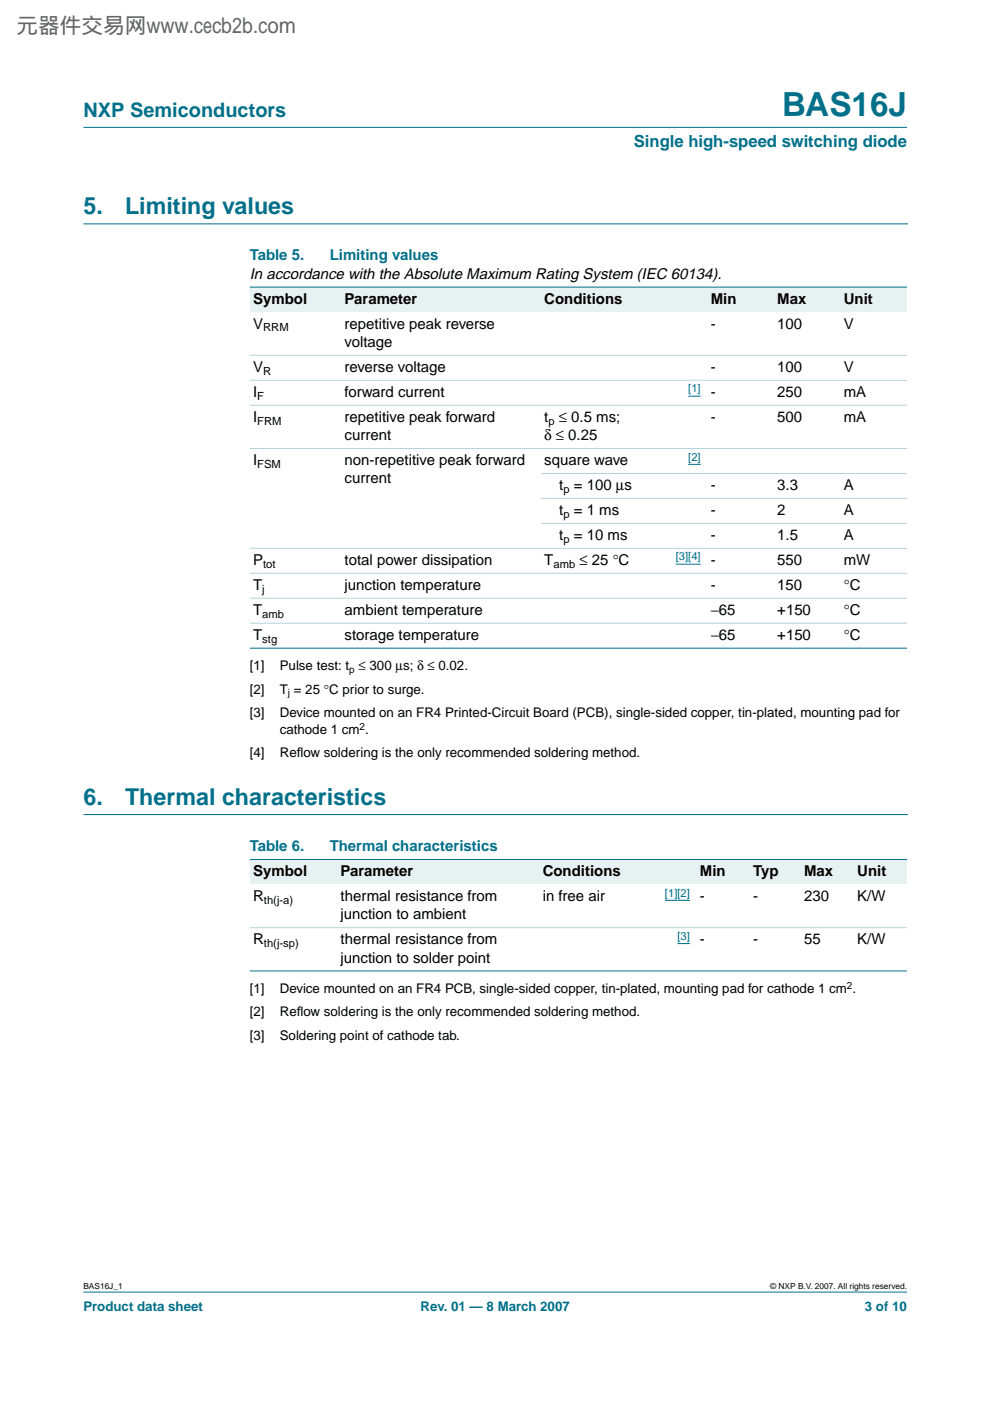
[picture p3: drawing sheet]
<svg xmlns="http://www.w3.org/2000/svg" width="210mm" height="297mm" viewBox="0 0 210 297" stroke-linecap="round" stroke-linejoin="round" font-family="sans-serif">
<defs><g id="words">
<text font-size="7.1" fill="#00708a" x="165.9" y="24.7">BAS16J</text>
<g font-size="4.9" fill="#00708a">
<text x="17.7" y="45.5">5.</text>
<text x="26.5" y="45.5">Limiting values</text>
<text x="17.7" y="170.7">6.</text>
<text x="26.5" y="170.7">Thermal characteristics</text>
</g>
<text font-size="4.6" fill="#646464" x="3.5" y="7.1">元器件交易网www.cecb2b.com</text>
<text font-size="4.2" fill="#00708a" x="17.7" y="24.9">NXP Semiconductors</text>
<text font-size="3.5" fill="#00708a" x="134.4" y="31.1">Single high-speed switching diode</text>
<g font-size="3.2" fill="#00708a">
<text x="53" y="55.2">Table 5.</text>
<text x="69.9" y="55.2">Limiting values</text>
<text x="53" y="180.5">Table 6.</text>
<text x="69.9" y="180.5">Thermal characteristics</text>
</g>
<g font-size="3.2">
<text x="53" y="59.1">In accordance with the Absolute Maximum Rating System (IEC 60134).</text>
<text x="53.7" y="64.4">Symbol</text>
<text x="73.1" y="64.4">Parameter</text>
<text x="115.4" y="64.4">Conditions</text>
<text x="150.7" y="64.4">Min</text>
<text x="164.8" y="64.4">Max</text>
<text x="178.9" y="64.4">Unit</text>
<text x="53.7" y="69.7">V</text>
<text x="73.1" y="69.7">repetitive peak reverse</text>
<text x="150.7" y="69.7">-</text>
<text x="164.8" y="69.7">100</text>
<text x="178.9" y="69.7">V</text>
<text x="73.1" y="73.6">voltage</text>
<text x="53.7" y="78.9">V</text>
<text x="73.1" y="78.9">reverse voltage</text>
<text x="150.7" y="78.9">-</text>
<text x="164.8" y="78.9">100</text>
<text x="178.9" y="78.9">V</text>
<text x="53.7" y="89.4">I</text>
<text x="53.7" y="84.2">I</text>
<text x="73.1" y="84.2">forward current</text>
<text x="73.1" y="89.4">repetitive peak forward</text>
<text x="115.4" y="89.4">t ≤ 0.5 ms;</text>
<text x="150.7" y="84.2">-</text>
<text x="150.7" y="89.4">-</text>
<text x="164.8" y="84.2">250</text>
<text x="164.8" y="89.4">500</text>
<text x="178.9" y="84.2">mA</text>
<text x="178.9" y="89.4">mA</text>
<text x="73.1" y="93.3">current</text>
<text x="115.4" y="93.3">δ ≤ 0.25</text>
<text x="53.7" y="98.6">I</text>
<text x="73.1" y="98.6">non-repetitive peak forward</text>
<text x="115.4" y="98.6">square wave</text>
<text x="73.1" y="102.5">current</text>
<text x="118.6" y="103.9">t = 100 µs</text>
<text x="150.7" y="103.9">-</text>
<text x="164.8" y="103.9">3.3</text>
<text x="178.9" y="103.9">A</text>
<text x="118.6" y="109.2">t = 1 ms</text>
<text x="150.7" y="109.2">-</text>
<text x="164.8" y="109.2">2</text>
<text x="178.9" y="109.2">A</text>
<text x="53.7" y="119.8">P</text>
<text x="73.1" y="119.8">total power dissipation</text>
<text x="115.4" y="119.8">T</text>
<text x="118.6" y="114.5">t = 10 ms</text>
<text x="122.9" y="119.8">≤ 25 °C</text>
<text x="150.7" y="119.8">-</text>
<text x="150.7" y="114.5">-</text>
<text x="164.8" y="119.8">550</text>
<text x="164.8" y="114.5">1.5</text>
<text x="178.9" y="119.8">mW</text>
<text x="178.9" y="114.5">A</text>
<text x="53.7" y="125.1">T</text>
<text x="73.1" y="125.1">junction temperature</text>
<text x="150.7" y="125.1">-</text>
<text x="164.8" y="125.1">150</text>
<text x="178.9" y="125.1">°C</text>
<text x="53.7" y="130.4">T</text>
<text x="73.1" y="130.4">ambient temperature</text>
<text x="150.7" y="130.4">−65</text>
<text x="164.8" y="130.4">+150</text>
<text x="178.9" y="130.4">°C</text>
<text x="53.7" y="135.7">T</text>
<text x="73.1" y="135.7">storage temperature</text>
<text x="150.7" y="135.7">−65</text>
<text x="164.8" y="135.7">+150</text>
<text x="178.9" y="135.7">°C</text>
<text x="53.7" y="185.8">Symbol</text>
<text x="72.2" y="185.8">Parameter</text>
<text x="115.1" y="185.8">Conditions</text>
<text x="148.4" y="185.8">Min</text>
<text x="159.7" y="185.8">Typ</text>
<text x="170.5" y="185.8">Max</text>
<text x="181.8" y="185.8">Unit</text>
<text x="53.7" y="191">R</text>
<text x="72.2" y="191">thermal resistance from</text>
<text x="115.1" y="191">in free air</text>
<text x="148.4" y="191">-</text>
<text x="159.7" y="191">-</text>
<text x="170.5" y="191">230</text>
<text x="181.8" y="191">K/W</text>
<text x="72.2" y="194.9">junction to ambient</text>
<text x="53.7" y="200.2">R</text>
<text x="72.2" y="200.2">thermal resistance from</text>
<text x="148.4" y="200.2">-</text>
<text x="159.7" y="200.2">-</text>
<text x="170.5" y="200.2">55</text>
<text x="181.8" y="200.2">K/W</text>
<text x="72.2" y="204.1">junction to solder point</text>
</g>
<g font-size="2.8">
<text x="53" y="142.1">[1]</text>
<text x="59.3" y="142.1">Pulse test: t ≤ 300 µs; δ ≤ 0.02.</text>
<text x="53" y="147.1">[2]</text>
<text x="59.3" y="147.1">T = 25 °C prior to surge.</text>
<text x="53" y="152">[3]</text>
<text x="59.3" y="152">Device mounted on an FR4 Printed-Circuit Board (PCB), single-sided copper, tin-plated, mounting pad for</text>
<text x="59.3" y="155.5">cathode 1 cm .</text>
<text x="53" y="160.5">[4]</text>
<text x="59.3" y="160.5">Ref</text>
<text x="62.9" y="160.5">low soldering is the only recommended soldering method.</text>
<text x="53" y="210.6">[1]</text>
<text x="53" y="215.5">[2]</text>
<text x="59.3" y="210.6">Device mounted on an FR4 PCB, single-sided copper, tin-plated, mounting pad for cathode 1 cm .</text>
<text x="59.3" y="215.5">Ref</text>
<text x="62.9" y="215.5">low soldering is the only recommended soldering method.</text>
<text x="53" y="220.4">[3]</text>
<text x="59.3" y="220.4">Soldering point of cathode tab.</text>
</g>
<g font-size="2.8" fill="#00708a">
<text x="17.7" y="278">Product data sheet</text>
<text x="89.2" y="278">Rev. 01 — 8 March 2007</text>
<text x="183.4" y="278">3 of 10</text>
</g>
<g font-size="2.4">
<text x="55.8" y="70.3">RRM</text>
<text x="55.8" y="79.4">R</text>
<text x="54.6" y="84.7">F</text>
<text x="54.6" y="90">FRM</text>
<text x="116.3" y="90">p</text>
<text x="54.6" y="99.2">FSM</text>
<text x="119.5" y="104.5">p</text>
<text x="119.5" y="109.8">p</text>
<text x="119.5" y="115.1">p</text>
<text x="55.6" y="125.6">j</text>
<text x="55.8" y="120.4">tot</text>
<text x="117.3" y="120.4">amb</text>
<text x="55.6" y="130.9">amb</text>
<text x="55.6" y="136.2">stg</text>
<text x="56" y="191.6">th(j-a)</text>
<text x="56" y="200.8">th(j-sp)</text>
</g>
<g font-size="2.4" fill="#00f">
<text x="145.9" y="83.2">[1]</text>
<text x="145.9" y="97.7">[2]</text>
<text x="143.3" y="118.8">[3][4]</text>
<text x="141" y="190.1">[1][2]</text>
<text x="143.6" y="199.3">[3]</text>
</g>
<g font-size="2.1">
<text x="74.1" y="142.6">p</text>
<text x="61" y="147.6">j</text>
<text x="76.3" y="154.7">2</text>
<text x="179.6" y="209.7">2</text>
</g>
<g font-size="1.8">
<text x="17.7" y="273.4">BAS16J_1</text>
<text x="163.3" y="273.4">© NXP B.V. 2007. All rights reserved.</text>
</g>
</g></defs>
<g fill="#00708a" stroke="#00708a" stroke-width=".21">
<path d="M17.7 273.9h174.6z"/>
<path d="M17.7 27h174.6z"/>
</g>
<path d="M17.7 47.5h174.7M17.7 172.7h174.7" fill="none" stroke="#00708a" stroke-width=".21"/>
<g fill="#e6f2f2">
<path d="M53 60.9h19.4v5.3h-19.4z" fill-rule="evenodd"/>
<path d="M72.4 60.9h42.3v5.3h-42.3z" fill-rule="evenodd"/>
<path d="M114.7 60.9h27.6v5.3h-27.6z" fill-rule="evenodd"/>
<path d="M142.3 60.9h7.7v5.3h-7.7z" fill-rule="evenodd"/>
<path d="M150 60.9h14.1v5.3h-14.1z" fill-rule="evenodd"/>
<path d="M164.1 60.9h14.1v5.3h-14.1z" fill-rule="evenodd"/>
<path d="M178.2 60.9h14.1v5.3h-14.1z" fill-rule="evenodd"/>
</g>
<path d="M145.9 84h2.7M145.9 98.5h2.7M143.3 119.6h5.3" fill="none" stroke="#00f" stroke-width=".21"/>
<g fill="#00708a" stroke="#00708a" stroke-width=".21">
<path d="M53 60.9h139.3z"/>
<path d="M53 137.4h139.3z"/>
</g>
<g fill="#b3d4db" stroke="#b3d4db" stroke-width=".21">
<path d="M53 75.3h139.3z"/>
<path d="M53 80.6h139.3z"/>
<path d="M53 85.9h139.3z"/>
<path d="M53 95.1h139.3z"/>
<path d="M114.7 100.4h77.6z"/>
<path d="M114.7 105.7h77.6z"/>
<path d="M114.7 111h77.6z"/>
<path d="M53 116.3h139.3z"/>
<path d="M53 121.5h139.3z"/>
<path d="M53 126.8h139.3z"/>
<path d="M53 132.1h139.3z"/>
</g>
<g fill="#e6f2f2">
<path d="M53 182.2h18.5v5.3h-18.5z" fill-rule="evenodd"/>
<path d="M71.5 182.2h42.9v5.3h-42.9z" fill-rule="evenodd"/>
<path d="M114.4 182.2h23.6v5.3h-23.6z" fill-rule="evenodd"/>
<path d="M138 182.2h9.7v5.3h-9.7z" fill-rule="evenodd"/>
<path d="M147.7 182.2h11.3v5.3h-11.3z" fill-rule="evenodd"/>
<path d="M159 182.2h10.8v5.3h-10.8z" fill-rule="evenodd"/>
<path d="M169.8 182.2h11.2v5.3h-11.2z" fill-rule="evenodd"/>
<path d="M181 182.2h11.3v5.3h-11.3z" fill-rule="evenodd"/>
</g>
<path d="M141 190.9h5.3M143.6 200.1h2.7" fill="none" stroke="#00f" stroke-width=".21"/>
<g fill="#00708a" stroke="#00708a" stroke-width=".21">
<path d="M53 182.2h139.3z"/>
<path d="M53 205.9h139.3z"/>
</g>
<path d="M53 196.7h139.3z" fill="#b3d4db" stroke="#b3d4db" stroke-width=".21"/>
<use href="#words"/>
</svg>
